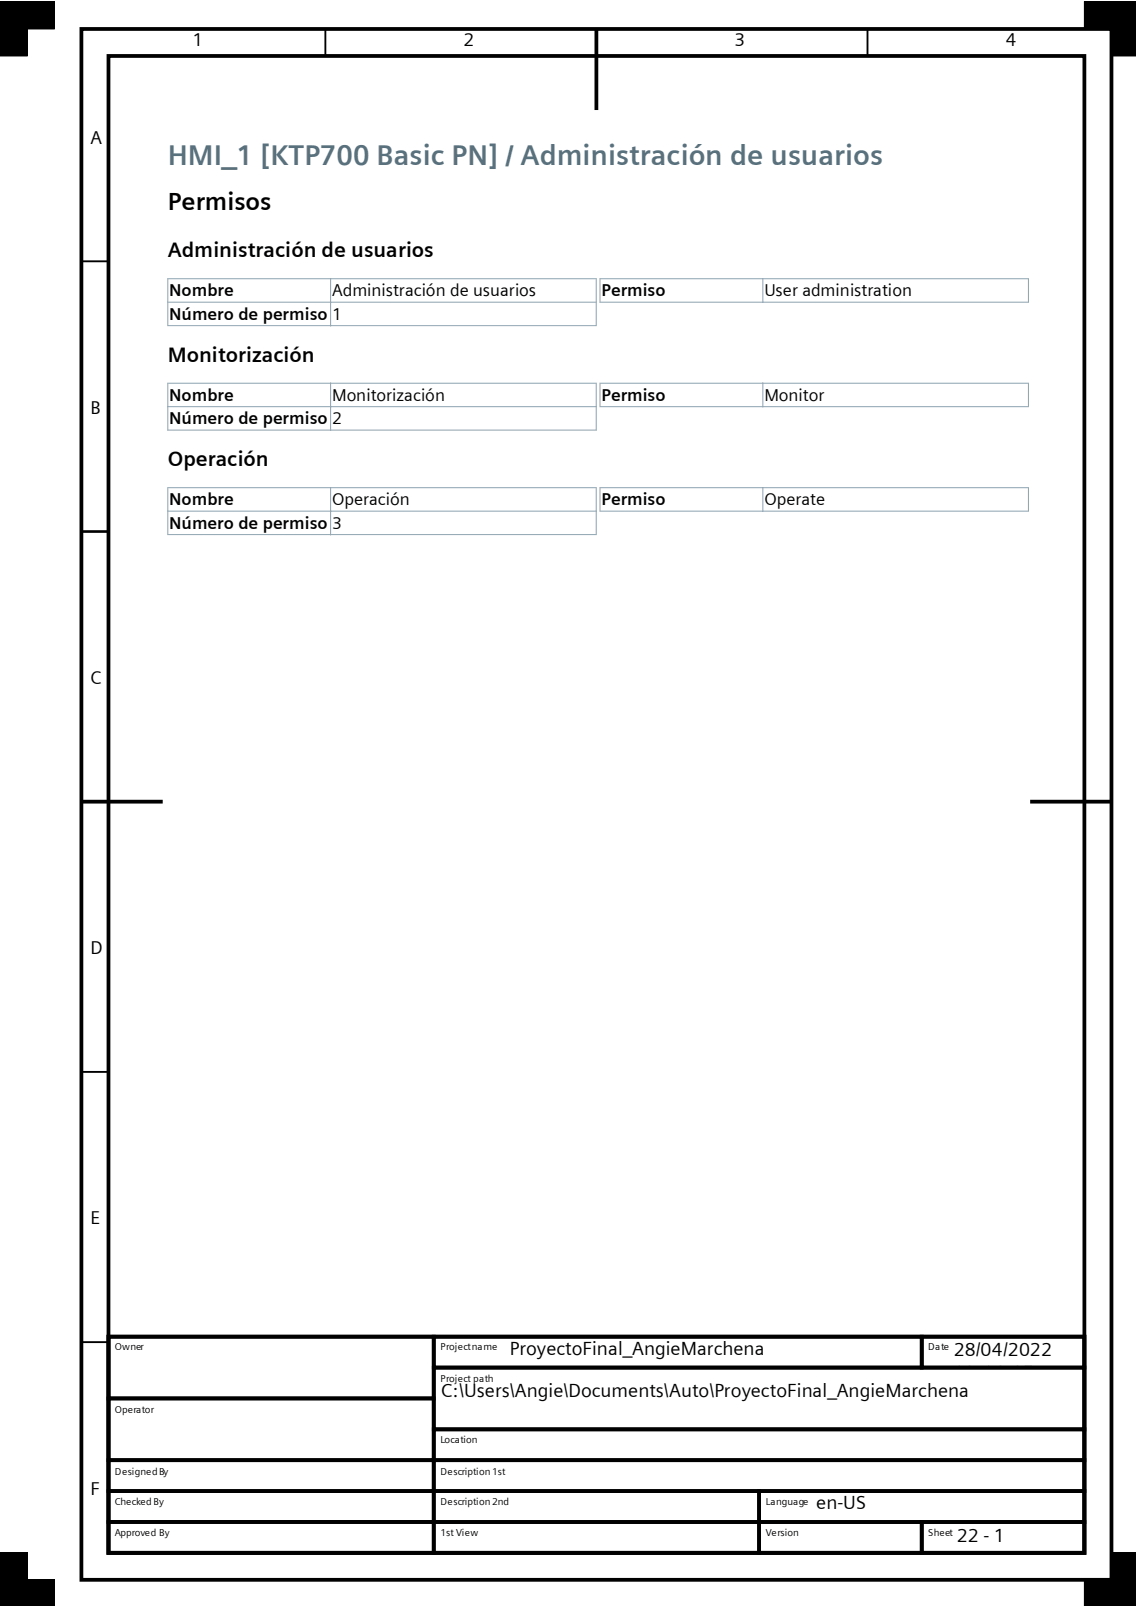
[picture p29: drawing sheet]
<svg xmlns="http://www.w3.org/2000/svg" width="210mm" height="297mm" viewBox="0 0 210 297" stroke-linecap="round" stroke-linejoin="round" font-family="sans-serif">
<defs><g id="words">
<text font-size="5.3" fill="#59717d" x="31" y="30.5">HMI_1 [KTP700 Basic PN] / Administración de usuarios</text>
<text font-size="4.6" x="31" y="38.8">Permisos</text>
<g font-size="3.9">
<text x="31" y="47.5">Administración de usuarios</text>
<text x="31" y="66.9">Monitorización</text>
<text x="31" y="86.2">Operación</text>
</g>
<g font-size="3.5">
<text x="94.3" y="250.5">ProyectoFinal_AngieMarchena</text>
<text x="176.3" y="250.8">28/04/2022</text>
<text x="176.3" y="255">23:14:15</text>
<text x="81.5" y="258.4">C:\Users\Angie\Documents\Auto\ProyectoFinal_AngieMarchena</text>
<text x="150.9" y="279.1">en-US</text>
<text x="176.9" y="285.2">22 - 1</text>
</g>
<g font-size="3.4">
<text x="35.6" y="8.6">1</text>
<text x="85.7" y="8.6">2</text>
<text x="135.8" y="8.6">3</text>
<text x="185.9" y="8.6">4</text>
<text x="16.7" y="26.5">A</text>
<text x="16.7" y="76.5">B</text>
<text x="16.7" y="126.5">C</text>
<text x="16.7" y="176.4">D</text>
<text x="16.7" y="226.4">E</text>
<text x="16.7" y="276.4">F</text>
</g>
<g font-size="3.2">
<text x="31.3" y="54.8">Nombre</text>
<text x="31.3" y="59.1">Número de permiso</text>
<text x="61.4" y="54.8">Administración de usuarios</text>
<text x="61.4" y="59.1">1</text>
<text x="111.2" y="54.8">Permiso</text>
<text x="141.3" y="54.8">User administration</text>
<text x="31.3" y="74.1">Nombre</text>
<text x="61.4" y="74.1">Monitorización</text>
<text x="111.2" y="74.1">Permiso</text>
<text x="141.3" y="74.1">Monitor</text>
<text x="31.3" y="78.4">Número de permiso</text>
<text x="61.4" y="78.4">2</text>
<text x="31.3" y="93.4">Nombre</text>
<text x="61.4" y="93.4">Operación</text>
<text x="111.2" y="93.4">Permiso</text>
<text x="141.3" y="93.4">Operate</text>
<text x="31.3" y="97.8">Número de permiso</text>
<text x="61.4" y="97.8">3</text>
</g>
<g font-size="1.8">
<text x="21.2" y="249.7">Owner</text>
<text x="81.4" y="249.7">Project name</text>
<text x="171.6" y="249.7">Date</text>
<text x="81.4" y="255.5">Project path</text>
<text x="21.2" y="261.3">Operator</text>
<text x="81.4" y="266.9">Location</text>
<text x="21.2" y="272.7">Designed By</text>
<text x="81.4" y="272.7">Description 1st</text>
<text x="21.2" y="278.3">Checked By</text>
<text x="81.4" y="278.3">Description 2nd</text>
<text x="141.6" y="278.3">Language</text>
<text x="21.2" y="284.1">Approved By</text>
<text x="81.4" y="284.1">1st View</text>
<text x="141.6" y="284.1">Version</text>
<text x="171.6" y="284.1">Sheet</text>
</g>
</g></defs>
<path d="M60.2 5.4v5M160.4 5.4v5M15 48.3h5.1M15 98.3h5.1M15 198.2h5.1M15 248.2h5.1" fill="none" stroke="#000" stroke-width=".35"/>
<g fill="none" stroke="#000" stroke-width=".7" stroke-linecap="butt">
<path d="M15 5.4h190.5v286.8h-190.5zM20.1 10.4h180.4v276.8h-180.4zM110.3 5.4v14.9M15 148.3h15.1M190.4 148.3h15.1M20.1 247.2h60.1v11.4h-60.1zM20.1 258.6h60.1v11.4h-60.1zM20.1 247.2h180.4v40h-180.4zM80.2 247.2h90.2v5.7h-90.2zM80.2 252.9h120.3v11.4h-120.3zM170.4 247.2h30.1v5.7h-30.1zM20.1 270h60.1v5.8h-60.1z"/>
<path d="M20.1 275.8h60.1v5.7h-60.1zM80.2 264.3h120.3v5.7h-120.3zM80.2 270h120.3v5.8h-120.3zM80.2 275.8h60.1v5.7h-60.1zM140.3 275.8h60.2v5.7h-60.2zM20.1 281.5h60.1v5.7h-60.1zM80.2 281.5h60.1v5.7h-60.1zM140.3 281.5h30.1v5.7h-30.1zM170.4 281.5h30.1v5.7h-30.1z"/>
</g>
<path d="M0 .4h10v5h-10zM0 .4h5v10h-5zM200.5 .4h5v5h-5zM205.5 .4v10h4.6M205.5 .4h.1M205.5 .4h4.6M5 296.9v-9.7h-5v9.7v-4.7h10v4.7M210.1 292.2h-9.6v4.7M210.1 287.2h-4.6v9.7" fill="none" stroke="#000" stroke-width=".18"/>
<g fill="#000">
<path d="M0 .4h10v5h-10z" fill-rule="evenodd"/>
<path d="M0 .4h5v10h-5z" fill-rule="evenodd"/>
<path d="M200.5 .4h5v5h-5z" fill-rule="evenodd"/>
<path d="M205.5 .4h4.6v10h-4.6z" fill-rule="evenodd"/>
<path d="M0 292.2h10v4.7h-10z" fill-rule="evenodd"/>
<path d="M0 287.2h5v9.7h-5z" fill-rule="evenodd"/>
<path d="M200.5 292.2h9.6v4.7h-9.6z" fill-rule="evenodd"/>
<path d="M205.5 287.2h4.6v9.7h-4.6z" fill-rule="evenodd"/>
</g>
<path d="M31 51.6h159.1v8.6h-159.1z" fill="#fff"/>
<path d="M30.9 51.6h79.4M30.9 55.9h79.4M31 51.5v8.8M61.1 51.5v8.8M110.2 51.5v8.8M110.8 51.6h79.4M110.8 55.9h79.4M110.9 51.5v4.5M141 51.5v4.5M190.1 51.5v4.5M30.9 60.2h79.4" fill="none" stroke="#8ca3b0" stroke-width=".18"/>
<path d="M31 70.9h159.1v8.6h-159.1z" fill="#fff"/>
<path d="M30.9 70.9h79.4M30.9 75.2h79.4M30.9 79.5h79.4M31 70.8v8.8M61.1 70.8v8.8M110.2 70.8v8.8M110.8 70.9h79.4M110.8 75.2h79.4M110.9 70.8v4.5M141 70.8v4.5M190.1 70.8v4.5" fill="none" stroke="#8ca3b0" stroke-width=".18"/>
<path d="M31 90.2h159.1v8.6h-159.1z" fill="#fff"/>
<path d="M30.9 90.2h79.4M30.9 94.5h79.4M30.9 98.9h79.4M31 90.1v8.9M61.1 90.1v8.9M110.2 90.1v8.9M110.8 90.2h79.4M110.8 94.5h79.4M110.9 90.1v4.5M141 90.1v4.5M190.1 90.1v4.5" fill="none" stroke="#8ca3b0" stroke-width=".18"/>
<use href="#words"/>
</svg>
